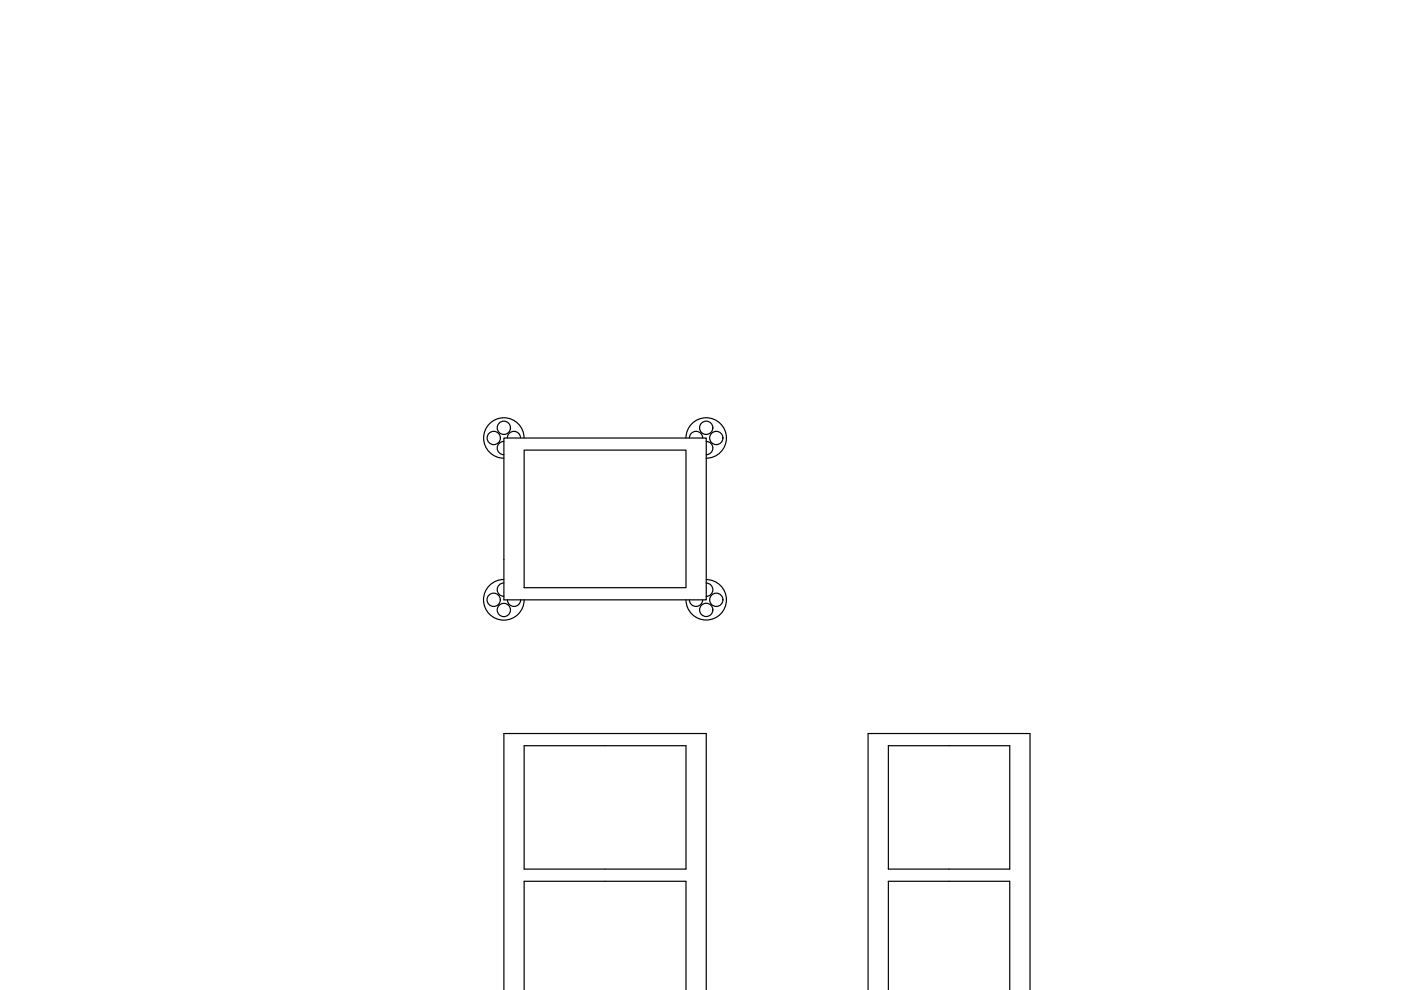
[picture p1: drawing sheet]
<svg xmlns="http://www.w3.org/2000/svg" width="297mm" height="210mm" viewBox="0 0 297 210" stroke-linecap="round" stroke-linejoin="round" font-family="sans-serif">
<!-- layer: 0 -->
<g fill="none" stroke="#000" stroke-width=".25">
<path d="M106.8 93.6a1.41 1.41 0 0 0-1.4 1.4 1.41 1.41 0 0 0 1.4 1.4M106.8 92.9h42.9v34.3h-42.9zM107.6 92.9a1.41 1.41 0 0 1 1.4-1.4 1.41 1.41 0 0 1 1.4 1.4M111.1 92.9a4.3 4.3 0 0 0-4.3-4.3 4.3 4.3 0 0 0-4.3 4.3 4.3 4.3 0 0 0 4.3 4.2M111.1 95.4h34.3v29.2h-34.3zM145.4 92.9a4.3 4.3 0 0 1 4.3-4.3 4.3 4.3 0 0 1 4.3 4.3 4.3 4.3 0 0 1-4.3 4.2M146.2 92.9a1.41 1.41 0 0 1 1.4-1.4 1.41 1.41 0 0 1 1.4 1.4M149.7 93.6a1.41 1.41 0 0 1 1.4 1.4 1.41 1.41 0 0 1-1.4 1.4M106.8 122.9a4.3 4.3 0 0 0-4.3 4.3 4.3 4.3 0 0 0 4.3 4.3 4.3 4.3 0 0 0 4.3-4.3M106.8 123.6a1.41 1.41 0 0 0-1.4 1.4 1.41 1.41 0 0 0 1.4 1.4M107.6 127.2a1.41 1.41 0 0 0 1.4 1.4 1.41 1.41 0 0 0 1.4-1.4M146.2 127.2a1.41 1.41 0 0 0 1.4 1.4 1.41 1.41 0 0 0 1.4-1.4"/>
<path d="M149.7 122.9a4.3 4.3 0 0 1 4.3 4.3 4.3 4.3 0 0 1-4.3 4.3 4.3 4.3 0 0 1-4.3-4.3M149.7 123.6a1.41 1.41 0 0 1 1.4 1.4 1.41 1.41 0 0 1-1.4 1.4M111.1 158.1h34.3v26.2h-34.3zM188.3 158.1h25.8v26.2h-25.8zM106.8 209.9v-54.4h42.9v54.4M111.1 209.9v-23h34.3v23M184.1 209.9v-54.4h34.3v54.4M188.3 209.9v-23h25.8v23"/>
<circle cx="104.7" cy="92.9" r="1.41"/>
<circle cx="106.8" cy="90.7" r="1.41"/>
<circle cx="149.7" cy="90.7" r="1.41"/>
<circle cx="151.9" cy="92.9" r="1.41"/>
<circle cx="104.7" cy="127.2" r="1.41"/>
<circle cx="106.8" cy="129.3" r="1.41"/>
<circle cx="149.7" cy="129.3" r="1.41"/>
<circle cx="151.9" cy="127.2" r="1.41"/>
</g>
</svg>
